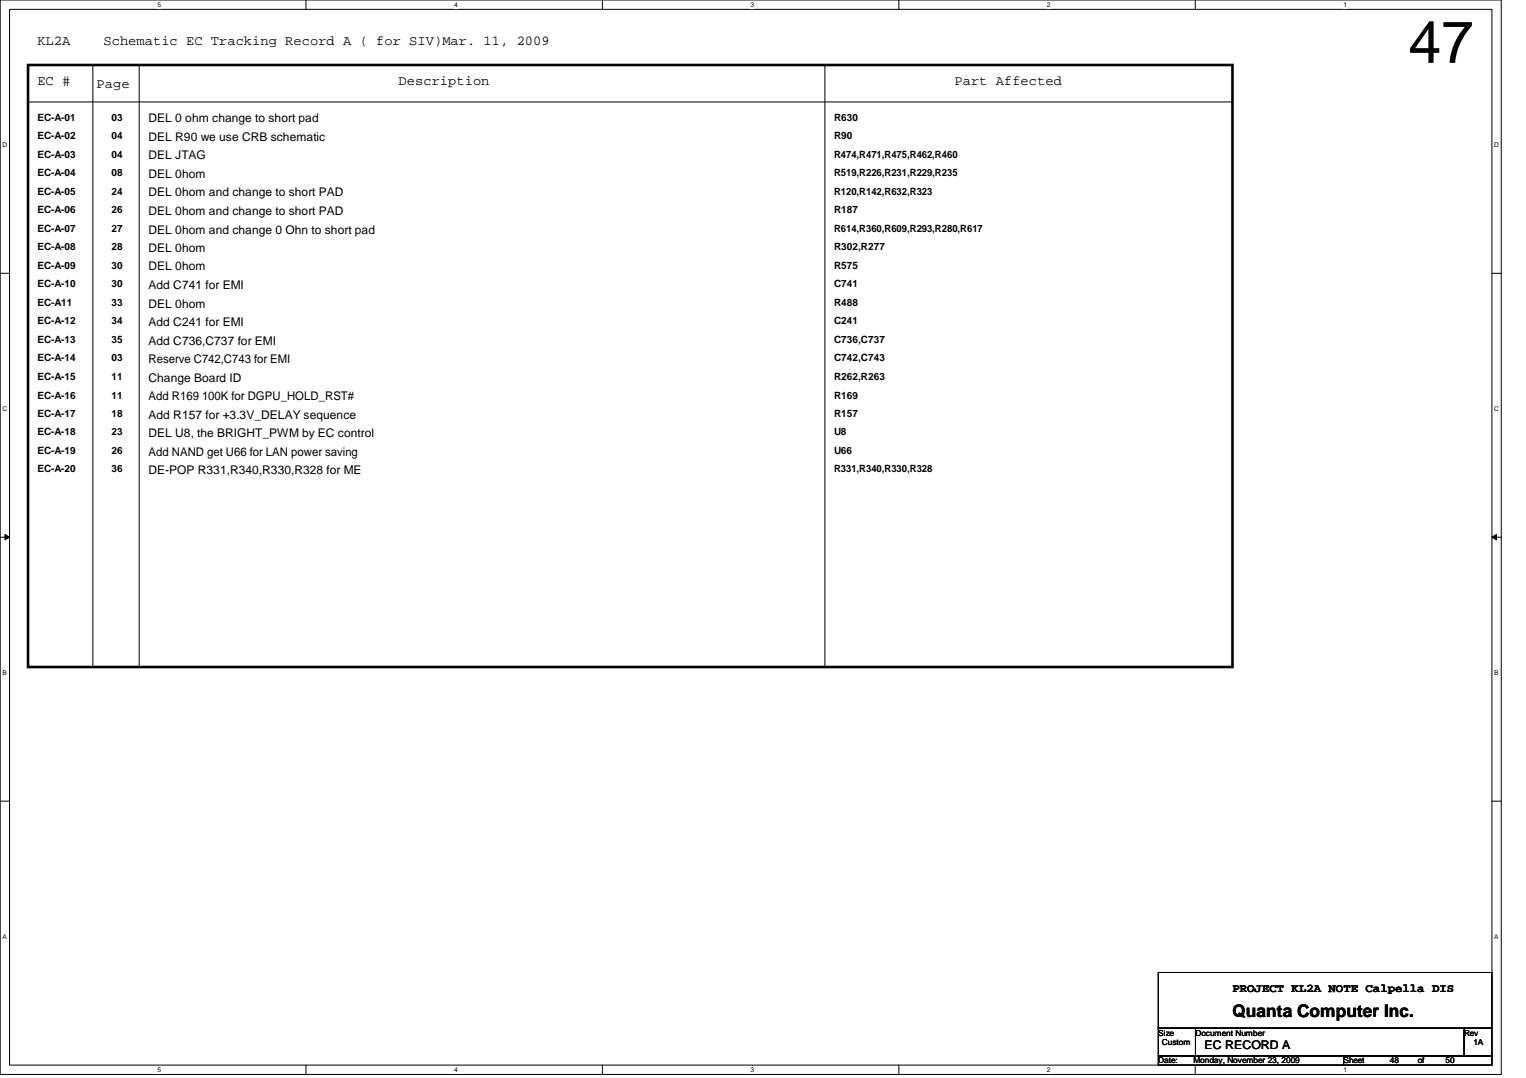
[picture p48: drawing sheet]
<svg xmlns="http://www.w3.org/2000/svg" width="297mm" height="210mm" viewBox="0 0 297 210" stroke-linecap="round" stroke-linejoin="round" font-family="sans-serif">
<defs><g id="words">
<text font-size="11.5" x="274.2" y="12.2">47</text>
<text font-size="3.4" x="239.9" y="198">Quanta Computer Inc.</text>
<g font-size="2.7">
<text x="7.3" y="8.8">KL2A</text>
<text x="20.1" y="8.8">Schematic EC Tracking Record A ( for SIV)Mar. 11, 2009</text>
<text x="7.3" y="16.6">EC #</text>
<text x="18.8" y="17.1">Page</text>
<text x="77.6" y="16.6">Description</text>
<text x="185.8" y="16.6">Part Affected</text>
</g>
<g font-size="2.3">
<text x="28.9" y="23.8">DEL 0 ohm change to short pad</text>
<text x="28.9" y="27.4">DEL R90 we use CRB schematic</text>
<text x="28.9" y="31">DEL JTAG</text>
<text x="28.9" y="34.6">DEL 0hom</text>
<text x="28.9" y="38.2">DEL 0hom and change to short PAD</text>
<text x="28.9" y="41.9">DEL 0hom and change to short PAD</text>
<text x="28.9" y="45.5">DEL 0hom and change 0 Ohn to short pad</text>
<text x="28.9" y="49.1">DEL 0hom</text>
<text x="28.9" y="52.7">DEL 0hom</text>
<text x="28.9" y="56.3">Add C741 for EMI</text>
<text x="28.9" y="59.9">DEL 0hom</text>
<text x="28.9" y="63.5">Add C241 for EMI</text>
<text x="28.9" y="67.1">Add C736,C737 for EMI</text>
<text x="28.9" y="70.7">Reserve C742,C743 for EMI</text>
<text x="28.9" y="74.3">Change Board ID</text>
<text x="28.9" y="77.9">Add R169 100K for DGPU_HOLD_RST#</text>
<text x="28.9" y="81.5">Add R157 for +3.3V_DELAY sequence</text>
<text x="28.9" y="85.1">DEL U8, the BRIGHT_PWM by EC control</text>
<text x="28.9" y="88.7">Add NAND get U66 for LAN power saving</text>
<text x="28.9" y="92.3">DE-POP R331,R340,R330,R328 for ME</text>
<text x="239.9" y="193.1">PROJECT KL2A NOTE Calpella DIS</text>
<text x="234.5" y="204.2">EC RECORD A</text>
</g>
<g font-size="1.9">
<text x="7.3" y="23.5">EC-A-01</text>
<text x="21.7" y="23.5">03</text>
<text x="162.3" y="23.5">R630</text>
<text x="7.3" y="27.1">EC-A-02</text>
<text x="21.7" y="27.1">04</text>
<text x="162.3" y="27.1">R90</text>
<text x="7.3" y="30.7">EC-A-03</text>
<text x="7.3" y="34.3">EC-A-04</text>
<text x="21.7" y="30.7">04</text>
<text x="21.7" y="34.3">08</text>
<text x="162.3" y="30.7">R474,R471,R475,R462,R460</text>
<text x="162.3" y="34.3">R519,R226,R231,R229,R235</text>
<text x="7.3" y="37.9">EC-A-05</text>
<text x="7.3" y="41.5">EC-A-06</text>
<text x="21.7" y="37.9">24</text>
<text x="21.7" y="41.5">26</text>
<text x="162.3" y="41.5">R187</text>
<text x="162.3" y="37.9">R120,R142,R632,R323</text>
<text x="7.3" y="45.1">EC-A-07</text>
<text x="21.7" y="45.1">27</text>
<text x="162.3" y="45.1">R614,R360,R609,R293,R280,R617</text>
<text x="7.3" y="48.7">EC-A-08</text>
<text x="7.3" y="52.3">EC-A-09</text>
<text x="21.7" y="48.7">28</text>
<text x="21.7" y="52.3">30</text>
<text x="162.3" y="48.7">R302,R277</text>
<text x="162.3" y="52.3">R575</text>
<text x="7.3" y="55.9">EC-A-10</text>
<text x="7.3" y="59.6">EC-A11</text>
<text x="21.7" y="55.9">30</text>
<text x="21.7" y="59.6">33</text>
<text x="162.3" y="55.9">C741</text>
<text x="162.3" y="59.6">R488</text>
<text x="7.3" y="63.2">EC-A-12</text>
<text x="21.7" y="63.2">34</text>
<text x="162.3" y="63.2">C241</text>
<text x="7.3" y="66.8">EC-A-13</text>
<text x="7.3" y="70.4">EC-A-14</text>
<text x="21.7" y="66.8">35</text>
<text x="21.7" y="70.4">03</text>
<text x="162.3" y="66.8">C736,C737</text>
<text x="162.3" y="70.4">C742,C743</text>
<text x="7.3" y="74">EC-A-15</text>
<text x="7.3" y="77.6">EC-A-16</text>
<text x="21.7" y="74">11</text>
<text x="21.7" y="77.6">11</text>
<text x="162.3" y="74">R262,R263</text>
<text x="162.3" y="77.6">R169</text>
<text x="7.3" y="81.2">EC-A-17</text>
<text x="21.7" y="81.2">18</text>
<text x="162.3" y="81.2">R157</text>
<text x="7.3" y="84.8">EC-A-18</text>
<text x="7.3" y="88.4">EC-A-19</text>
<text x="21.7" y="84.8">23</text>
<text x="21.7" y="88.4">26</text>
<text x="162.3" y="84.8">U8</text>
<text x="162.3" y="88.4">U66</text>
<text x="7.3" y="92">EC-A-20</text>
<text x="21.7" y="92">36</text>
<text x="162.3" y="92">R331,R340,R330,R328</text>
</g>
<g font-size="1.6">
<text x="225.5" y="201.6">Size</text>
<text x="226.2" y="203.5">Custom</text>
<text x="232.7" y="201.6">Document Number</text>
<text x="285" y="201.6">Rev</text>
<text x="286.8" y="203.5">1A</text>
<text x="225.5" y="207.1">Date:</text>
<text x="232.3" y="207.1">Monday, November 23, 2009</text>
<text x="261.5" y="207.1">Sheet</text>
<text x="270.5" y="207.1">48</text>
<text x="276" y="207.1">of</text>
<text x="281.4" y="207.1">50</text>
</g>
<g font-size="1.3">
<text x="30.7" y="1.4">5</text>
<text x="88.4" y="1.4">4</text>
<text x="146.1" y="1.4">3</text>
<text x="203.8" y="1.4">2</text>
<text x="261.5" y="1.4">1</text>
<text x=".5" y="28.7">D</text>
<text x="290.9" y="28.7">D</text>
<text x=".5" y="80.1">C</text>
<text x="290.9" y="80.1">C</text>
<text x=".5" y="131.4">B</text>
<text x="290.9" y="131.4">B</text>
<text x=".5" y="182.8">A</text>
<text x="290.9" y="182.8">A</text>
<text x="30.7" y="208.7">5</text>
<text x="88.4" y="208.7">4</text>
<text x="146.1" y="208.7">3</text>
<text x="203.8" y="208.7">2</text>
<text x="261.5" y="208.7">1</text>
</g>
</g></defs>
<path d="M0 0h292.2v209.2h-292.2zM1.9 1.8h288.5v205.6h-288.5z" fill="none" stroke="#000" stroke-width=".19"/>
<g fill="#fff">
<path d="M30.7 .2h.7v1.4h-.7z"/>
<path d="M30.7 207.6h.7v1.4h-.7z"/>
</g>
<path d="M59.6 0v1.8M59.6 207.4v1.8" fill="none" stroke="#000" stroke-width=".19"/>
<g fill="#fff">
<path d="M88.4 .2h.7v1.4h-.7z"/>
<path d="M88.4 207.6h.7v1.4h-.7z"/>
</g>
<path d="M117.3 0v1.8M117.3 207.4v1.8" fill="none" stroke="#000" stroke-width=".19"/>
<g fill="#fff">
<path d="M146.1 .2h.7v1.4h-.7z"/>
<path d="M146.1 207.6h.7v1.4h-.7z"/>
</g>
<path d="M175 0v1.8M175 207.4v1.8" fill="none" stroke="#000" stroke-width=".19"/>
<g fill="#fff">
<path d="M203.8 .2h.7v1.4h-.7z"/>
<path d="M203.8 207.6h.7v1.4h-.7z"/>
</g>
<path d="M232.7 0v1.8M232.7 207.4v1.8" fill="none" stroke="#000" stroke-width=".19"/>
<g fill="#fff">
<path d="M261.5 .2h.7v1.4h-.7z"/>
<path d="M261.5 207.6h.7v1.4h-.7z"/>
<path d="M.5 27.5h.9v1.4h-.9z"/>
<path d="M290.9 27.5h.9v1.4h-.9z"/>
<path d="M.5 78.9h.9v1.4h-.9z"/>
<path d="M290.9 78.9h.9v1.4h-.9z"/>
</g>
<path d="M0 53.2h1.9M290.4 53.2h1.8" fill="none" stroke="#000" stroke-width=".19"/>
<g fill="#fff">
<path d="M.5 130.3h.8v1.4h-.8z"/>
<path d="M290.9 130.3h.8v1.4h-.8z"/>
</g>
<path d="M0 104.6h1.9M1 104.1l.9 .5-.9 .5zM290.4 104.6l.9-.5v1zM290.4 104.6h1.8" fill="none" stroke="#000" stroke-width=".19"/>
<path d="M1 104.1l.9 .5-.9 .5zM290.4 104.6l.9-.5v1z" fill="#000"/>
<g fill="#fff">
<path d="M.5 181.7h.8v1.4h-.8z"/>
<path d="M290.9 181.7h.8v1.4h-.8z"/>
</g>
<g fill="none" stroke="#000" stroke-width=".19">
<path d="M5.5 19.9h234.4M18.1 12.7h.1M18.1 12.7v117.2M27.1 12.7h.1M27.1 12.7v117.2M160.6 12.7h.1M160.6 12.7v117.2M239.9 19.9h.1M0 156h1.9M290.4 156h1.8M225.5 189.4h64.9v10.8h-64.9zM225.5 200.2h7.2v5.4h-7.2z"/>
<path d="M225.5 205.6h36v1.8h-36zM232.7 200.2h52.3v5.4h-52.3zM261.5 205.6h28.9v1.8h-28.9zM285 200.2h5.4v5.4h-5.4z"/>
</g>
<path d="M5.5 12.7h234.4v117.2h-234.4z" fill="none" stroke="#000" stroke-width=".51"/>
<use href="#words"/>
</svg>
